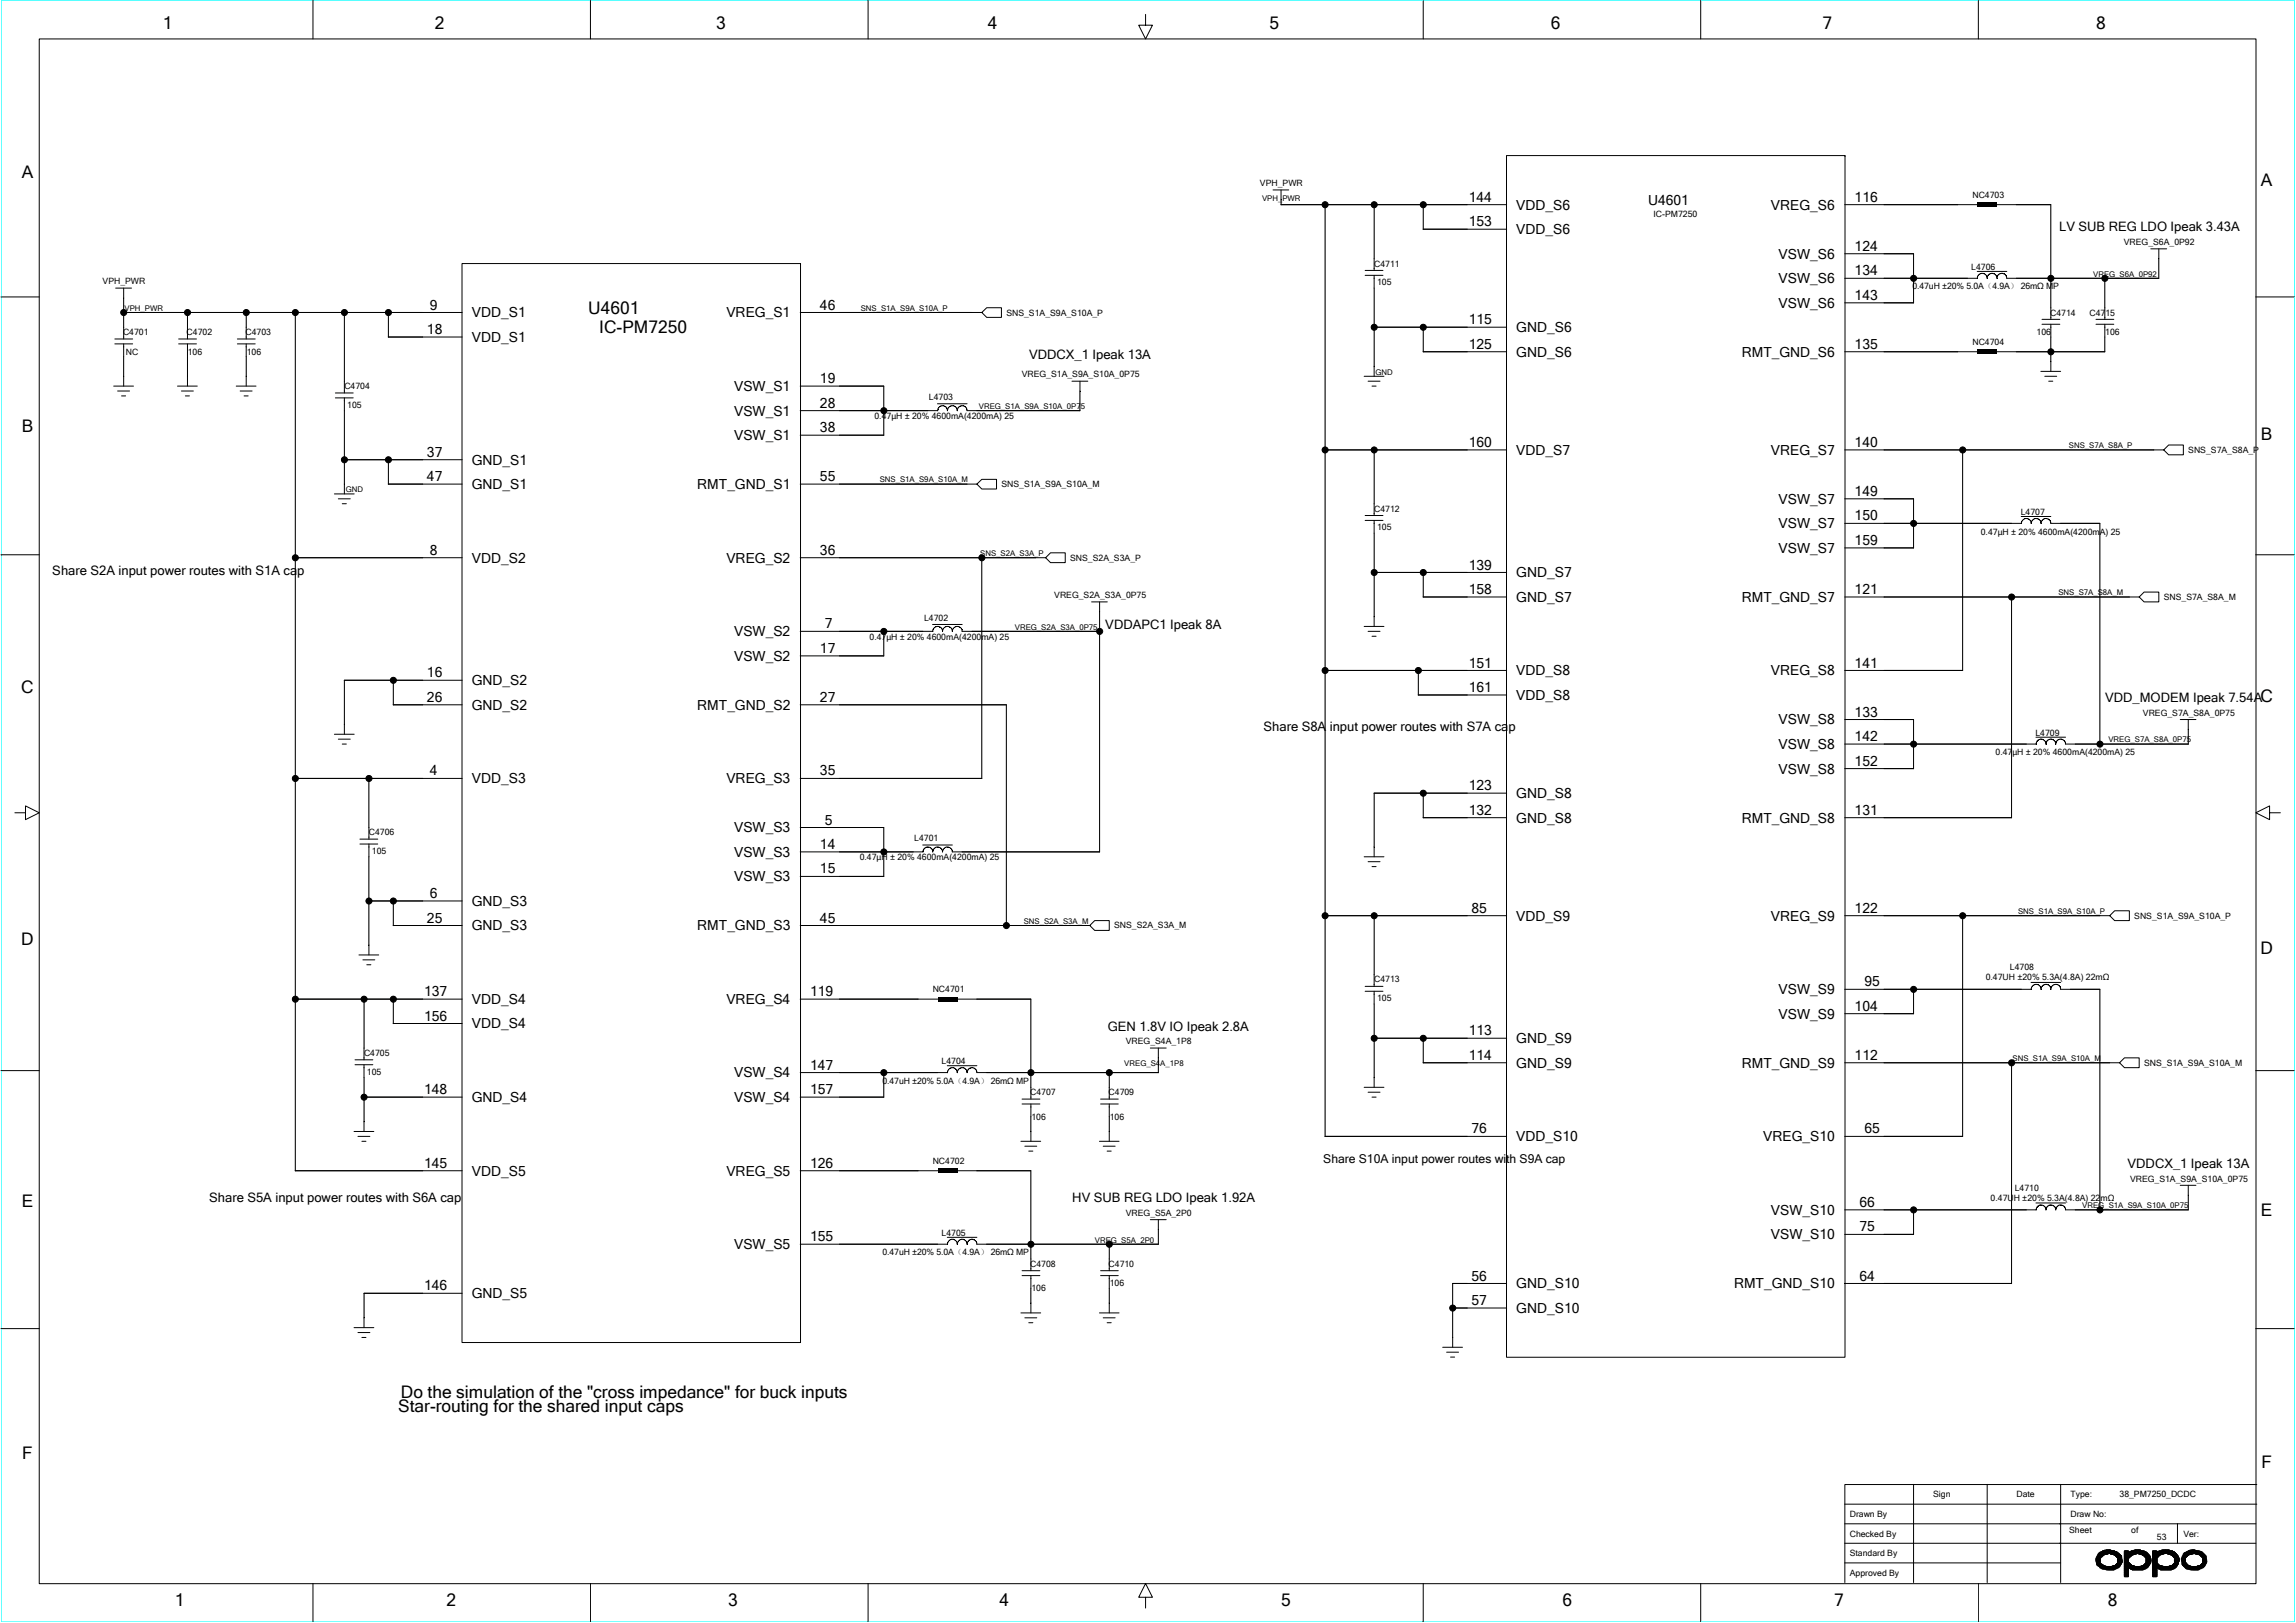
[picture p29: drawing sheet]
<svg xmlns="http://www.w3.org/2000/svg" width="297mm" height="210mm" viewBox="0 0 297 210" stroke-linecap="round" stroke-linejoin="round" font-family="sans-serif">
<defs><g id="words">
<g font-size="2.2">
<text x="21.1" y="3.8">1</text>
<text x="56.2" y="3.8">2</text>
<text x="92.7" y="3.8">3</text>
<text x="127.8" y="3.8">4</text>
<text x="164.2" y="3.8">5</text>
<text x="200.6" y="3.8">6</text>
<text x="235.8" y="3.8">7</text>
<text x="271.2" y="3.8">8</text>
<text x="2.8" y="23">A</text>
<text x="292.5" y="24.1">A</text>
<text x="76.1" y="40.6">U4601</text>
<text x="77.5" y="43.1">IC-PM7250</text>
<text x="2.8" y="55.8">B</text>
<text x="292.5" y="57">B</text>
<text x="2.7" y="89.7">C</text>
<text x="292.4" y="90.8">C</text>
<text x="2.7" y="122.3">D</text>
<text x="292.4" y="123.5">D</text>
<text x="2.8" y="156.2">E</text>
<text x="292.5" y="157.3">E</text>
<text x="51.5" y="182.7">Star-routing for the shared input caps</text>
<text x="51.9" y="180.8">Do the simulation of the &quot;cross impedance&quot; for buck inputs</text>
<text x="2.9" y="188.8">F</text>
<text x="292.6" y="189.9">F</text>
<text x="22.6" y="207.8">1</text>
<text x="57.8" y="207.8">2</text>
<text x="94.2" y="207.8">3</text>
<text x="129.3" y="207.8">4</text>
<text x="165.7" y="207.8">5</text>
<text x="202.2" y="207.8">6</text>
<text x="237.3" y="207.8">7</text>
<text x="272.7" y="207.8">8</text>
</g>
<g font-size="1.8">
<text x="190" y="29.3">153</text>
<text x="190" y="26.1">144</text>
<text x="196.2" y="27.1">VDD_S6</text>
<text x="213.2" y="26.5">U4601</text>
<text x="229.1" y="27.1">VREG_S6</text>
<text x="239.9" y="26.1">116</text>
<text x="196.2" y="30.3">VDD_S6</text>
<text x="230.1" y="33.5">VSW_S6</text>
<text x="239.9" y="35.6">134</text>
<text x="239.9" y="32.4">124</text>
<text x="55.6" y="40">9</text>
<text x="61" y="41.1">VDD_S1</text>
<text x="94" y="41.1">VREG_S1</text>
<text x="106.1" y="40">46</text>
<text x="190" y="42">115</text>
<text x="230.1" y="36.6">VSW_S6</text>
<text x="230.1" y="39.8">VSW_S6</text>
<text x="239.9" y="38.8">143</text>
<text x="55.2" y="43.2">18</text>
<text x="61" y="44.2">VDD_S1</text>
<text x="190" y="45.1">125</text>
<text x="196.2" y="43">GND_S6</text>
<text x="196.2" y="46.1">GND_S6</text>
<text x="225.3" y="46.1">RMT_GND_S6</text>
<text x="239.9" y="45.1">135</text>
<text x="95" y="50.6">VSW_S1</text>
<text x="95" y="53.8">VSW_S1</text>
<text x="106.1" y="52.7">28</text>
<text x="106.1" y="49.6">19</text>
<text x="55.2" y="59.1">37</text>
<text x="95" y="56.9">VSW_S1</text>
<text x="106.1" y="55.9">38</text>
<text x="190" y="57.8">160</text>
<text x="196.2" y="58.8">VDD_S7</text>
<text x="229.1" y="58.8">VREG_S7</text>
<text x="239.9" y="57.8">140</text>
<text x="55.2" y="62.3">47</text>
<text x="61" y="60.1">GND_S1</text>
<text x="61" y="63.3">GND_S1</text>
<text x="90.2" y="63.3">RMT_GND_S1</text>
<text x="106.1" y="62.3">55</text>
<text x="230.1" y="65.2">VSW_S7</text>
<text x="239.9" y="64.2">149</text>
<text x="55.6" y="71.8">8</text>
<text x="106.1" y="71.8">36</text>
<text x="230.1" y="68.3">VSW_S7</text>
<text x="230.1" y="71.5">VSW_S7</text>
<text x="239.9" y="70.5">159</text>
<text x="239.9" y="67.3">150</text>
<text x="61" y="72.8">VDD_S2</text>
<text x="94" y="72.8">VREG_S2</text>
<text x="190" y="76.9">158</text>
<text x="190" y="73.7">139</text>
<text x="196.2" y="74.7">GND_S7</text>
<text x="196.2" y="77.9">GND_S7</text>
<text x="225.3" y="77.9">RMT_GND_S7</text>
<text x="239.9" y="76.9">121</text>
<text x="95" y="82.3">VSW_S2</text>
<text x="106.7" y="81.3">7</text>
<text x="55.2" y="87.6">16</text>
<text x="61" y="88.6">GND_S2</text>
<text x="95" y="85.5">VSW_S2</text>
<text x="106.1" y="84.5">17</text>
<text x="190" y="89.5">161</text>
<text x="190" y="86.4">151</text>
<text x="196.2" y="87.4">VDD_S8</text>
<text x="229.1" y="87.4">VREG_S8</text>
<text x="239.9" y="86.4">141</text>
<text x="55.2" y="90.8">26</text>
<text x="61" y="91.8">GND_S2</text>
<text x="90.2" y="91.8">RMT_GND_S2</text>
<text x="106.1" y="90.8">27</text>
<text x="196.2" y="90.6">VDD_S8</text>
<text x="230.1" y="93.7">VSW_S8</text>
<text x="239.9" y="95.9">142</text>
<text x="239.9" y="92.7">133</text>
<text x="55.6" y="100.3">4</text>
<text x="61" y="101.3">VDD_S3</text>
<text x="94" y="101.3">VREG_S3</text>
<text x="106.1" y="100.3">35</text>
<text x="230.1" y="96.9">VSW_S8</text>
<text x="230.1" y="100.1">VSW_S8</text>
<text x="239.9" y="99.1">152</text>
<text x="95" y="107.7">VSW_S3</text>
<text x="106.7" y="106.7">5</text>
<text x="190" y="105.4">132</text>
<text x="190" y="102.2">123</text>
<text x="196.2" y="103.3">GND_S8</text>
<text x="196.2" y="106.4">GND_S8</text>
<text x="225.3" y="106.4">RMT_GND_S8</text>
<text x="239.9" y="105.4">131</text>
<text x="95" y="110.8">VSW_S3</text>
<text x="106.1" y="113">15</text>
<text x="106.1" y="109.8">14</text>
<text x="55.2" y="119.4">25</text>
<text x="55.6" y="116.2">6</text>
<text x="61" y="117.2">GND_S3</text>
<text x="95" y="114">VSW_S3</text>
<text x="106.1" y="119.4">45</text>
<text x="190.4" y="118.1">85</text>
<text x="196.2" y="119.1">VDD_S9</text>
<text x="229.1" y="119.1">VREG_S9</text>
<text x="239.9" y="118.1">122</text>
<text x="61" y="120.4">GND_S3</text>
<text x="90.2" y="120.4">RMT_GND_S3</text>
<text x="54.9" y="128.9">137</text>
<text x="61" y="129.9">VDD_S4</text>
<text x="94" y="129.9">VREG_S4</text>
<text x="104.8" y="128.9">119</text>
<text x="230.1" y="128.6">VSW_S9</text>
<text x="230.1" y="131.8">VSW_S9</text>
<text x="239.9" y="130.8">104</text>
<text x="241.2" y="127.6">95</text>
<text x="54.9" y="132">156</text>
<text x="61" y="133.1">VDD_S4</text>
<text x="190" y="137.1">114</text>
<text x="190" y="133.9">113</text>
<text x="196.2" y="135">GND_S9</text>
<text x="239.9" y="137.1">112</text>
<text x="54.9" y="141.6">148</text>
<text x="61" y="142.6">GND_S4</text>
<text x="95" y="139.4">VSW_S4</text>
<text x="95" y="142.6">VSW_S4</text>
<text x="104.8" y="141.6">157</text>
<text x="104.8" y="138.4">147</text>
<text x="196.2" y="138.1">GND_S9</text>
<text x="225.3" y="138.1">RMT_GND_S9</text>
<text x="190.4" y="146.6">76</text>
<text x="196.2" y="147.7">VDD_S10</text>
<text x="228.1" y="147.7">VREG_S10</text>
<text x="241.2" y="146.6">65</text>
<text x="54.9" y="151.1">145</text>
<text x="61" y="152.1">VDD_S5</text>
<text x="94" y="152.1">VREG_S5</text>
<text x="104.8" y="151.1">126</text>
<text x="95" y="161.6">VSW_S5</text>
<text x="104.8" y="160.6">155</text>
<text x="229.1" y="157.2">VSW_S10</text>
<text x="229.1" y="160.3">VSW_S10</text>
<text x="240.6" y="159.3">75</text>
<text x="240.6" y="156.1">66</text>
<text x="54.9" y="166.9">146</text>
<text x="61" y="168">GND_S5</text>
<text x="190.4" y="165.7">56</text>
<text x="196.2" y="166.7">GND_S10</text>
<text x="224.3" y="166.7">RMT_GND_S10</text>
<text x="240.6" y="165.7">64</text>
<text x="190.4" y="168.8">57</text>
<text x="196.2" y="169.9">GND_S10</text>
</g>
<g font-size="1.7">
<text x="266.4" y="29.9">LV SUB REG LDO Ipeak 3.43A</text>
<text x="133.1" y="46.4">VDDCX_1 Ipeak 13A</text>
<text x="6.8" y="74.3">Share S2A input power routes with S1A cap</text>
<text x="143" y="81.3">VDDAPC1 Ipeak 8A</text>
<text x="163.5" y="94.6">Share S8A input power routes with S7A cap</text>
<text x="272.3" y="90.8">VDD_MODEM Ipeak 7.54A</text>
<text x="143.3" y="133.3">GEN 1.8V IO Ipeak 2.8A</text>
<text x="27.1" y="155.5">Share S5A input power routes with S6A cap</text>
<text x="138.7" y="155.5">HV SUB REG LDO Ipeak 1.92A</text>
<text x="275.2" y="151.1">VDDCX_1 Ipeak 13A</text>
</g>
<text font-size="1.6" x="171.2" y="150.5">Share S10A input power routes with S9A cap</text>
<g font-size="1.1">
<text x="163" y="24.1">VPH_PWR</text>
<text x="213.9" y="28.1">IC-PM7250</text>
<text x="255.2" y="25.6">NC4703</text>
<text x="177.8" y="34.5">C4711</text>
<text x="255" y="34.9">L4706</text>
<text x="274.8" y="31.7">VREG_S6A_0P92</text>
<text x="13.3" y="36.8">VPH_PWR</text>
<text x="130.2" y="40.8">SNS_S1A_S9A_S10A_P</text>
<text x="178.2" y="36.9">105</text>
<text x="247.4" y="37.4">0.47uH ±20% 5.0A（4.9A） 26mΩ MP</text>
<text x="265.2" y="40.8">C4714</text>
<text x="270.3" y="40.8">C4715</text>
<text x="15.9" y="43.3">C4701</text>
<text x="16.3" y="45.9">NC</text>
<text x="24.1" y="43.3">C4702</text>
<text x="24.3" y="45.9">106</text>
<text x="31.8" y="43.3">C4703</text>
<text x="31.9" y="45.9">106</text>
<text x="255.2" y="44.6">NC4704</text>
<text x="263.5" y="43.3">106</text>
<text x="272.4" y="43.3">106</text>
<text x="44.6" y="50.3">C4704</text>
<text x="44.9" y="52.7">105</text>
<text x="120.2" y="51.8">L4703</text>
<text x="132.2" y="48.8">VREG_S1A_S9A_S10A_0P75</text>
<text x="113.1" y="54.2">0.47μH ± 20% 4600mA(4200mA) 25</text>
<text x="283.1" y="58.6">SNS_S7A_S8A_P</text>
<text x="129.6" y="63">SNS_S1A_S9A_S10A_M</text>
<text x="177.8" y="66.2">C4712</text>
<text x="178.2" y="68.6">105</text>
<text x="256.3" y="69.2">0.47μH ± 20% 4600mA(4200mA) 25</text>
<text x="261.4" y="66.7">L4707</text>
<text x="136.4" y="77.4">VREG_S2A_S3A_0P75</text>
<text x="138.4" y="72.6">SNS_S2A_S3A_P</text>
<text x="279.9" y="77.6">SNS_S7A_S8A_M</text>
<text x="112.5" y="82.8">0.47μH ± 20% 4600mA(4200mA) 25</text>
<text x="119.5" y="80.3">L4702</text>
<text x="263.3" y="95.2">L4709</text>
<text x="277.2" y="92.6">VREG_S7A_S8A_0P75</text>
<text x="258.2" y="97.7">0.47μH ± 20% 4600mA(4200mA) 25</text>
<text x="47.7" y="108.1">C4706</text>
<text x="48.1" y="110.5">105</text>
<text x="111.2" y="111.3">0.47μH ± 20% 4600mA(4200mA) 25</text>
<text x="118.3" y="108.8">L4701</text>
<text x="276.1" y="118.9">SNS_S1A_S9A_S10A_P</text>
<text x="144.1" y="120.1">SNS_S2A_S3A_M</text>
<text x="260" y="125.5">L4708</text>
<text x="120.7" y="128.4">NC4701</text>
<text x="177.8" y="127.1">C4713</text>
<text x="178.2" y="129.5">105</text>
<text x="256.9" y="126.8">0.47UH ±20% 5.3A(4.8A) 22mΩ</text>
<text x="47.1" y="136.6">C4705</text>
<text x="121.8" y="137.7">L4704</text>
<text x="145.6" y="135.1">VREG_S4A_1P8</text>
<text x="277.4" y="137.9">SNS_S1A_S9A_S10A_M</text>
<text x="47.5" y="139">105</text>
<text x="114.2" y="140.2">0.47uH ±20% 5.0A（4.9A） 26mΩ MP</text>
<text x="133.3" y="141.7">C4707</text>
<text x="143.4" y="141.7">C4709</text>
<text x="133.4" y="144.9">106</text>
<text x="143.6" y="144.9">106</text>
<text x="120.7" y="150.6">NC4702</text>
<text x="257.5" y="155.3">0.47UH ±20% 5.3A(4.8A) 22mΩ</text>
<text x="260.7" y="154.1">L4710</text>
<text x="275.6" y="152.9">VREG_S1A_S9A_S10A_0P75</text>
<text x="121.8" y="159.9">L4705</text>
<text x="145.6" y="157.3">VREG_S5A_2P0</text>
<text x="114.2" y="162.4">0.47uH ±20% 5.0A（4.9A） 26mΩ MP</text>
<text x="133.3" y="163.9">C4708</text>
<text x="133.4" y="167.1">106</text>
<text x="143.4" y="163.9">C4710</text>
<text x="143.6" y="166.4">106</text>
<text x="239.3" y="196.3">Drawn By</text>
<text x="250.1" y="193.7">Sign</text>
<text x="260.9" y="193.7">Date</text>
<text x="267.9" y="193.7">Type:</text>
<text x="267.9" y="196.3">Draw No:</text>
<text x="274.2" y="193.7">38_PM7250_DCDC</text>
<text x="239.3" y="198.8">Checked By</text>
<text x="239.3" y="201.3">Standard By</text>
<text x="239.3" y="203.9">Approved By</text>
<text x="267.7" y="198.3">Sheet</text>
<text x="275.7" y="198.3">of</text>
<text x="279" y="199.2">53</text>
<text x="282.5" y="198.8">Ver:</text>
</g>
<g font-size="1">
<text x="163.3" y="26">VPH_PWR</text>
<text x="270.8" y="35.8">VREG_S6A_0P92</text>
<text x="16.1" y="40.2">VPH_PWR</text>
<text x="111.4" y="40.2">SNS_S1A_S9A_S10A_P</text>
<text x="126.6" y="52.9">VREG_S1A_S9A_S10A_0P75</text>
<text x="177.9" y="48.5">GND</text>
<text x="267.6" y="58">SNS_S7A_S8A_P</text>
<text x="44.7" y="63.7">GND</text>
<text x="113.8" y="62.4">SNS_S1A_S9A_S10A_M</text>
<text x="126.8" y="71.9">SNS_S2A_S3A_P</text>
<text x="266.3" y="77">SNS_S7A_S8A_M</text>
<text x="131.3" y="81.5">VREG_S2A_S3A_0P75</text>
<text x="272.8" y="96.1">VREG_S7A_S8A_0P75</text>
<text x="132.4" y="119.5">SNS_S2A_S3A_M</text>
<text x="261.1" y="118.3">SNS_S1A_S9A_S10A_P</text>
<text x="145.5" y="137.9">VREG_S4A_1P8</text>
<text x="260.4" y="137.3">SNS_S1A_S9A_S10A_M</text>
<text x="141.6" y="160.8">VREG_S5A_2P0</text>
<text x="269.4" y="156.3">VREG_S1A_S9A_S10A_0P75</text>
</g>
</g></defs>
<path d="M.1 0h296.8v209.8h-296.8z" fill="none" stroke="#0ff" stroke-width=".13"/>
<g fill="none" stroke="#000" stroke-width=".13">
<path d="M5.1 5h286.8v199.9h-286.8zM40.5 .1v4.9M76.4 .1v4.9M112.3 .1v4.9M148.2 1.9v1.4h.9l-.9 1.7-.9-1.7h.9M184.1 .1v4.9M220 .1v4.9M255.9 .1v4.9M.1 38.4h5M15 37.3h2M16 37.3v6.6M59.8 34.1h43.8v139.6h-43.8z"/>
<path d="M103.6 34.1h.1M164.7 24.6h2M165.7 24.6v1.9h29.2M171.4 26.5v120.5h23.5M176.6 35.6h2.3M176.6 35h2.3M177.8 26.5v8.5M177.8 35.6v13.1M184.1 29.7h10.8M184.1 26.5v3.2M194.9 20.1h43.8v155.5h-43.8zM238.7 32.8h8.9v6.4"/>
<path d="M238.7 26.5h17.1M238.7 36h17.1M238.7 39.2h8.9M238.7 20.1h.1M255.8 35.1h3.8M257.1 36a.64 .64 0 0 0-.7-.6 .64 .64 0 0 0-.6 .6M257.6 35.4a.63 .63 0 0 1 .8 .6M257.6 35.4a.6 .6 0 0 0-.5 .6M258.3 26.5h7v14.8M258.9 35.4a.6 .6 0 0 1 .7 .6h19.7M258.9 35.4a.6 .6 0 0 0-.5 .6M272.3 36v5.3"/>
<path d="M278.3 32.2h2M279.3 32.2v3.8M291.8 38.4h5M14.7 50h2.6M14.9 44.5h2.3M14.9 43.9h2.3M15.2 50.6h1.6M15.7 51.2h.6M16 40.4h43.8M16 44.5v5.5M23 50h2.5M23.1 44.5h2.3"/>
<path d="M23.1 43.9h2.3M23.5 50.6h1.5M24 51.2h.5M24.3 40.4v3.5M24.3 44.5v5.5M30.6 50h2.5M30.7 44.5h2.3M30.7 43.9h2.3M31.1 50.6h1.5M31.6 51.2h.5M31.9 40.4v3.5M31.9 44.5v5.5"/>
<path d="M38.2 40.4v111.1M43.4 51.5h2.3M43.4 50.8h2.3M44.5 59.5h15.3M44.6 40.4v10.4M44.6 51.5v12.4M50.2 43.6h9.6M50.2 40.4v3.2M50.2 59.5v3.2M103.5 50h10.8v6.3h-10.8M103.5 40.4h23.5M121.3 52.2h3.8"/>
<path d="M124.4 52.5a.64 .64 0 0 0-.6 .6 .64 .64 0 0 0-.6-.6 .64 .64 0 0 0-.6 .6 .62 .62 0 0 0-.7-.6 .62 .62 0 0 0-.6 .6h-17.8M127 40.4l.7-.6h1.9v1.3h-1.9zM138.7 49.3h2M139.7 49.3v3.8h-14.6a.6 .6 0 0 0-.7-.6M171.4 58.2h23.5M176.5 48.7h2.5M177 49.3h1.5M177.5 50h.5M177.8 42.3h17.1M177.8 58.2v8.5M184.1 45.5h10.8M184.1 42.3v3.2"/>
<path d="M238.7 45.5h17.1M238.7 58.2h41.2M253.9 58.2v28.6M258.3 45.5h14M264 48h2.6M264.2 42h2.3M264.2 41.3h2.3M264.5 48.7h1.6M265 49.3h.6M265.3 42v6M271.2 42h2.3M271.2 41.3h2.3"/>
<path d="M272.3 42v3.5M279.9 58.2l.7-.6h1.9v1.2h-1.9zM.1 71.8h5M38.2 72.2h21.6M43.3 63.9h2.5M43.8 64.5h1.5M44.3 65.2h.5M50.2 62.6h9.6M103.5 62.6h22.9M103.5 72.2h31.8M126.4 62.6l.6-.6h1.9v1.3h-1.9zM127 72.2v28.5h-23.5"/>
<path d="M135.3 72.2l.6-.7h1.9v1.3h-1.9zM141.2 77.9h2.1M142.3 77.9v32.3h-19.1a.64 .64 0 0 0-.6-.6 .64 .64 0 0 0-.7 .6 .64 .64 0 0 0-.6-.6 .64 .64 0 0 0-.6 .6 .62 .62 0 0 0-.7-.6 .62 .62 0 0 0-.6 .6h-15.9M176.6 67.3h2.3M176.6 66.7h2.3M177.8 74.1h17.1M177.8 67.3v13.7M184.1 77.2h10.8M184.1 74.1v3.2M238.7 64.5h8.9v6.4h-8.9M238.7 67.7h22.8a.64 .64 0 0 1 .6-.6 .64 .64 0 0 1 .7 .6 .64 .64 0 0 1 .6-.6 .64 .64 0 0 1 .7 .6 .63 .63 0 0 1 .6-.6 .63 .63 0 0 1 .6 .6h6.4v28.6M238.7 77.2h38.1"/>
<path d="M260.2 77.2v28.6M261.5 66.8h3.8M276.8 77.2l.6-.6h1.9v1.3h-1.9zM291.8 71.8h5M43.3 95h2.5M43.8 95.6h1.5M44.3 96.3h.5M44.5 88h15.3M44.6 88v7M50.9 91.2h8.9M50.9 88v3.2M103.5 91.2h26.7v28.6"/>
<path d="M103.5 81.7h17.2M114.3 81.7v3.2h-10.8M120.6 80.8h3.9M121.2 81l.4 .1a.58 .58 0 0 1 .3 .6M121.2 81l-.1 .1a.64 .64 0 0 0-.4 .6M122.5 81h.2a.62 .62 0 0 1 .5 .7M122.5 81l-.2 .1a.64 .64 0 0 0-.4 .6M123.8 81h.1a.62 .62 0 0 1 .6 .7M123.8 81l-.2 .1a.64 .64 0 0 0-.4 .6M124.5 81.7h17.8M171.4 86.7h23.5M176.5 81h2.5"/>
<path d="M177 81.7h1.5M177.5 82.3h.5M183.5 89.9h11.4M183.5 86.7v3.2M238.7 93.1h8.9v6.4l-8.9-.1M238.7 96.3h24.7M238.7 86.7h15.2M263.4 95.4h3.8M264 95.6l.3 .1a.58 .58 0 0 1 .4 .6M264 95.6a.64 .64 0 0 0-.6 .7M266 96.3a.64 .64 0 0 0-.7-.7 .64 .64 0 0 0-.6 .7M266.5 95.6l.4 .1a.58 .58 0 0 1 .3 .6h15.9"/>
<path d="M266.5 95.6a.64 .64 0 0 0-.5 .7M282.1 93.1h2M283.1 93.1v3.2M1.9 105.2h1.4v-.9l1.8 .9-1.8 .8v-.8M38.2 100.7h21.6M46.6 109.2h2.3M46.6 108.6h2.3M47.7 116.6h12.1M47.7 100.7v7.9M47.7 109.2v14.3M50.9 119.7h8.9M50.9 116.6v3.2"/>
<path d="M103.5 119.7h37.5M103.5 107.1h10.8v6.3h-10.8M119.4 109.3h3.8M141.6 119.1h1.9v1.3h-1.9l-.6-.7zM171.4 118.5h23.5M176.5 110.8h2.5M177 111.5h1.5M177.5 112.1h.5M177.8 102.6h17.1M177.8 102.6v8.2M177.8 118.5v9.1M184.1 105.8h10.8"/>
<path d="M184.1 102.6v3.2M238.7 105.8h21.5M238.7 118.5h34.3M253.9 118.5v28.5h-15.2M272.9 118.5l.7-.7h1.9v1.3h-1.9zM293.6 105.2v-.9l-1.8 .9 1.8 .8v-.8h1.4M.1 138.5h5M38.2 129.3h21.6M45.9 137.8h2.3M45.9 137.1h2.3M46.4 123.5h2.6M46.9 124.2h1.6"/>
<path d="M47.1 129.3v7.8M47.1 137.8v8.6M47.5 124.8h.5M50.9 132.4h8.9M50.9 129.3v3.1M103.5 129.3h17.8M114.3 138.8v3.1h-10.8M122.6 137.9h3.8M123.8 129.3h9.6v12.9M124.4 138.1l.4 .1a.58 .58 0 0 1 .3 .6l.1-.2a.63 .63 0 0 1 .5-.5M124.4 138.1a.68 .68 0 0 0-.6 .7 .62 .62 0 0 0-.6-.7 .62 .62 0 0 0-.6 .7h-19.1M125.7 138.1l.3 .1a.58 .58 0 0 1 .4 .6"/>
<path d="M143.5 138.8v3.4M148.8 135.6h2.1M149.9 135.6v3.2h-23.5M176.6 128.2h2.3M176.6 127.6h2.3M177.8 134.3h17.1M177.8 128.2v12.5M184.1 137.5h10.8M184.1 134.3v3.2M238.7 137.5h35.5M238.7 128h24.1M238.7 131.1h8.9"/>
<path d="M247.6 128v3.2M260.2 137.5v28.6M262.8 127.1h3.8M264.1 128a.64 .64 0 0 0-.7-.6 .64 .64 0 0 0-.6 .6M264.6 127.4a.62 .62 0 0 1 .7 .6M264.6 127.4h-.1a.64 .64 0 0 0-.4 .6M265.9 127.4a.62 .62 0 0 1 .7 .6M265.9 127.4h-.2a.64 .64 0 0 0-.4 .6M266.6 128h5.1v28.5M274.2 137.5l.6-.6h2v1.2h-2zM291.8 138.5h5M38.2 151.5h21.6"/>
<path d="M45.8 146.4h2.6M46.3 147h1.6M46.8 147.7h.5M47.1 141.9h12.7M103.5 151.5h17.8M123.8 151.5h9.6v12.9M132.1 147.7h2.5M132.2 142.8h2.3M132.2 142.2h2.3M132.6 148.3h1.5M133.1 148.9h.5M133.4 142.8v4.9"/>
<path d="M142.2 147.7h2.6M142.4 142.8h2.3M142.4 142.2h2.3M142.7 148.3h1.6M143.2 148.9h.6M143.5 142.8v4.9M148.8 157.8h2.1M149.9 157.8v3.2M176.5 140.7h2.5M177 141.3h1.5M177.5 141.9h.5M238.7 156.5h24.7"/>
<path d="M247.6 156.5v3.2h-8.9M263.4 155.6h3.8M282.1 153.4h2M283.1 153.4v3.1h-15.9a.62 .62 0 0 0-.6-.6 .62 .62 0 0 0-.6 .6 .64 .64 0 0 0-.7-.6 .64 .64 0 0 0-.6 .6 .64 .64 0 0 0-.6-.6 .64 .64 0 0 0-.7 .6M.1 171.9h5M45.8 171.8h2.6M46.3 172.4h1.6M46.8 173h.5M47.1 167.3h12.7M47.1 167.3v4.5M103.5 161h19.1M122.6 160.1h3.8"/>
<path d="M123.8 161a.64 .64 0 0 0-.6-.7 .64 .64 0 0 0-.6 .7M124.4 160.3l.4 .1a.58 .58 0 0 1 .3 .6M124.4 160.3a.68 .68 0 0 0-.6 .7M125.7 160.3l.3 .1a.58 .58 0 0 1 .4 .6M125.7 160.3a.68 .68 0 0 0-.6 .7M126.4 161h23.5M132.1 169.9h2.5M132.2 165h2.3M132.2 164.4h2.3M132.6 170.5h1.5M133.1 171.1h.5M133.4 165v4.9"/>
<path d="M142.2 169.9h2.6M142.4 165h2.3M142.4 164.4h2.3M142.7 170.5h1.6M143.2 171.1h.6M143.5 161v3.4M143.5 165v4.9M186.6 174.3h2.6M187.2 174.9h1.5M187.7 175.6h.5M187.9 166.1h7M187.9 169.2h7"/>
<path d="M187.9 166.1v8.2M238.7 166.1h21.5M291.8 171.9h5M238.7 194.6h53.3M247.6 192v12.7M257.1 192v12.7M266.6 192v12.7M281.7 197.1v2.6M291.8 199.7h-53.1M291.8 197.1h-53.1M292 192.1h-53.3v12.6M40.5 204.9v4.9"/>
<path d="M76.4 204.9v4.9M112.3 204.9v4.9M148.2 206.7h.9l-.9-1.8-.9 1.8h.9v1.3M184.1 204.9v4.9M220 204.9v4.9M238.7 202.2h27.9M255.9 204.9v4.9M271.1 201.6h.7M271.1 201.7h.6M271.1 201.8h.6M271.1 202h.6M271.1 202.1h.6"/>
<path d="M271.3 201.3h.8M271.3 202.3h.6M271.3 202.5h.8M271.3 202.2h.4M271.3 201.4v1.1M271.4 202.6h.8M271.4 202.5v-1.3v1.4h.7M271.5 202.2v.4h.8M271.5 200.9a2.21 2.21 0 0 1 3 .4l.1 .8-.4 .6-.8 .4h-.6l-.9-.1-.6-.5-.1-.8zM271.5 201v1.6v-1.5v.1M271.7 201.6l.5-.4 .6-.3 .8 .3 .4 .4v.6l-.4 .4-.8 .1-.6-.1-.5-.4zM271.7 200.9v1.8"/>
<path d="M271.7 200.8h2.2M271.8 200.8v.7M271.8 202.3v.5M271.9 202.5v.5h1.9M271.9 200.8v.6h-.6M272.1 202.4v.6M272.1 200.7v.5M272.1 200.7h1.4M272.2 200.7v.5h-.8M272.3 202.6v.4M272.3 200.7v.4M272.3 200.6h.8"/>
<path d="M272.4 202.7v.4M272.4 200.7v.4M272.5 203.1h1.1M272.6 202.7v.4M272.6 200.5v.6M272.7 202.7v.4M272.7 200.5v.6h-1.3M272.8 202.7v.4M272.8 200.5v.4M272.9 202.7v.4M272.9 200.5v.4M273.1 202.7v.4"/>
<path d="M273.1 200.5v.6h1.1M273.2 202.7v.4M273.2 200.7v.4M273.3 202.6v.5M273.3 200.7v.4M273.4 202.6h.9M273.4 202.6v.5M273.4 200.7v.4M273.4 201.2h1M273.6 202.6v.4M273.6 200.7v.5M273.7 200.8v.5h.8"/>
<path d="M273.7 202.4v.6h-1.5v-.4M273.8 200.8v.6h.7M273.8 202.3v.5M273.9 201.8h.7M273.9 202h.7M273.9 202.1h.7M273.9 202.2h.6M273.9 201.7h.6M274 202.2v.6M274 200.8v.8h.5M274 200.9h-2.5M274.1 200.9v1.9h-2.5"/>
<path d="M274.2 201v1.7h-2.6M274.3 201.2v1.3h-.6M274.5 201.3v1h-.7M274.8 200.8h2.8M274.8 200.9h3M274.8 203h.6M274.8 203.1h.6M274.8 200.7h.6M274.8 203.2h.6M274.8 203.3h.6M274.8 203.5h.6M274.8 203.6h.6"/>
<path d="M274.8 203.7h.6M274.8 203.9h.6M274.8 201.2h1.2M274.8 202.6h1.1M274.8 202.5h.9M274.8 202.3h.8M274.8 202.2h.7M274.8 201.6h.6M274.8 201.7h.6M274.8 201.8h.6M274.8 202h.6M274.8 202.1h.6"/>
<path d="M274.8 200.7h.6v.2v-.1h.1a2.27 2.27 0 0 1 2.3 .1 1.03 1.03 0 0 1 .2 1.6l-.2 .3-.5 .3h-1.4l-.5-.3v1.2h-.6zM274.8 200.7v3.3M275 200.7v3.3M275.1 200.7v3.3M275.2 200.7v3.3M275.4 201.6l.5-.4 .6-.3 .8 .3 .3 .4v.6l-.3 .4-.8 .1-.6-.1-.5-.4zM275.4 200.7v3.3h-.6M275.5 200.8v.8M275.5 202.2v.6M275.6 200.8v.6h-.8M275.6 202.3v.7h2M275.7 200.7h1.7"/>
<path d="M275.7 200.7v.6h-.9M275.7 202.4v.6M275.9 200.7v.5M275.9 202.6v.5h1.4v-.5M276 200.7v.4M276 202.6v.5M276.1 202.6v.5M276.1 200.5v.6M276.2 200.6h.7M276.2 202.7v.4M276.2 200.5v.6h-1.4M276.4 202.7v.4"/>
<path d="M276.4 200.5v.6M276.5 202.7v.4M276.5 200.5v.4M276.6 202.7v.4M276.6 200.5v.6M276.7 201.1h1.2M276.8 202.7v.4M276.8 200.5v.6M276.9 202.7v.4M276.9 200.5v.6M277 202.6v.5M277 200.7v.4"/>
<path d="M277.1 201.2h.9v1.4M277.1 202.6h.8M277.1 202.6v.5M277.1 200.7v.4M277.3 200.7v.5M277.4 202.5h.6M277.4 202.4v.6M277.4 200.7v.6h.7v1h-.6M277.5 202.3v.7M277.5 200.8v.6h.6M277.6 202.2h.7M277.6 201.7h.7"/>
<path d="M277.6 201.8h.7M277.6 202.1h.7M277.6 202.2v.6M277.6 200.8v.8h.5M277.8 200.9v1.9h-3M277.9 201v1.7h-3.1M278.3 201.8v.2h-.7M278.5 203h.5M278.5 203.1h.5M278.5 203.2h.5M278.5 203.3h.5M278.5 203.5h.5"/>
<path d="M278.5 203.6h.5M278.5 203.7h.5M278.5 203.9h.5M278.5 200.9h3M278.5 200.8h2.8M278.5 200.7h.5M278.5 201.2h1M278.5 202.6h1M278.5 202.5h.8M278.5 202.3h.7M278.5 202.2h.5M278.5 201.6h.5"/>
<path d="M278.5 201.7h.5M278.5 201.8h.5M278.5 202h.5M278.5 202.1h.5M278.5 200.7h.5v.2v-.1h.2a2.17 2.17 0 0 1 2.4 .3l.1 .2a.49 .49 0 0 1 .1 .8v.2a1.37 1.37 0 0 1-.9 .8h-1.4l-.5-.3v1.2h-.5zM278.5 200.7v3.3M278.7 200.7v3.3M278.8 200.7v3.3M278.9 200.7v3.3M279 200.7v3.3h-.5M279.2 202.3v.5M279.2 200.8v.6h-.7"/>
<path d="M279.3 202.4v.6h2M279.3 200.7v.6h-.8M279.4 200.7h1.7M279.4 202.6v.4M279.4 200.7v.5M279.4 201.2l.8-.3 .7 .3 .4 .4v.6l-.4 .4-.7 .1-.8-.1-.4-.4v-.6zM279.5 202.6v.5M279.5 200.7v.4M279.7 202.6v.5M279.7 200.5v.6M279.8 202.6v.5M279.8 200.5v.6h-1.3"/>
<path d="M279.9 202.7v.4M279.9 200.5v.6M280.1 202.7v.4M280.1 200.5v.4M280.2 202.7v.4M280.2 200.5v.4M280.3 202.7v.4M280.3 200.5v.4M280.4 201.1h1.2M280.4 202.7v.4M280.4 200.5v.6M280.6 202.7v.4"/>
<path d="M280.6 200.5v.6M280.7 202.6v.5M280.7 200.5v.6M280.8 201.2h.9v1.4M280.8 202.6v.5M280.8 200.7v.4M280.8 202.6h.8M280.9 202.6v.5h-1.4M280.9 200.7v.5M281 202.5h.7M281.1 202.4v.6M281.1 200.7v.6h.7v1h-.6"/>
<path d="M281.2 202.3v.7M281.2 200.8v.6h.6M281.3 201.6h.7M281.3 201.7h.7M281.3 201.8h.7M281.3 202h.7M281.3 202.2h.6M281.3 202.1h.5M281.3 200.8v2M281.4 200.9v1.9h-2.9M281.6 201v1.7h-3.1M282.2 201.7h.5"/>
<path d="M282.2 201.8h.5M282.2 202h.5M282.3 201.6h.4M282.3 202.3h.6M282.3 202.2h.4M282.3 201.3v1.2h.7M282.3 202.1h.4M282.4 201.2h.8M282.5 201v1.6h.7M282.6 200.9h2.4M282.6 200.9v1.8h2.5v-1.7M282.6 200.9a2.03 2.03 0 0 1 2.8 .4l.1 .8-.4 .6-.8 .4-1.5-.1-.5-.5-.1-.8z"/>
<path d="M282.7 201.6l.4-.4 .7-.3 .8 .3 .4 .4v.6a1.52 1.52 0 0 1-2.3 0zM282.7 200.9v1.9h2.3M282.8 200.8h2.1M282.8 202.2v.8h1.8v-.4M282.8 200.8v.6h-.5M283 202.3v.7M283 200.8v.5h-.6M283.1 200.7h1.2M283.1 202.4v.6M283.1 200.7v.5M283.2 202.6v.4M283.2 200.7v.4"/>
<path d="M283.3 200.6h.7M283.3 202.6v.5M283.3 200.7v.4M283.5 200.7v.4M283.6 202.7v.4M283.6 200.5v.6h-1M283.7 202.7v.4M283.7 200.5v.6M283.8 202.7v.4M283.8 200.5v.4M284 202.7v.4M284 200.5v.6"/>
<path d="M284.1 201.1h1M284.1 200.7v.4M284.1 202.7v.4M284.2 200.7v.4M284.2 202.7v.4M284.3 200.7v.4M284.3 202.6v.5M284.5 200.7v.4M284.5 202.6v.5h-1v-.4M284.6 201.2h.6v1.4h-.9M284.6 200.7v.5M284.7 202.5h.5"/>
<path d="M284.7 200.8v.5h.7v1h-.6M284.7 202.4v.6M284.9 200.8v.6h.5M284.9 202.3v.5M285 201.8h.5M285 202h.5M285 202.1h.5M285 202.2h.4M285 201.6h.4M285 201.7h.4M285 200.9v1.9"/>
<circle cx="171.4" cy="26.5" r=".39"/>
<circle cx="177.8" cy="26.5" r=".39"/>
<circle cx="184.1" cy="26.5" r=".39"/>
<circle cx="247.6" cy="36" r=".39"/>
<circle cx="265.3" cy="36" r=".39"/>
<circle cx="272.3" cy="36" r=".39"/>
<circle cx="16" cy="40.4" r=".39"/>
<circle cx="24.3" cy="40.4" r=".39"/>
<circle cx="31.9" cy="40.4" r=".39"/>
<circle cx="38.2" cy="40.4" r=".39"/>
<circle cx="44.6" cy="40.4" r=".39"/>
<circle cx="44.6" cy="59.5" r=".39"/>
<circle cx="50.3" cy="40.4" r=".39"/>
<circle cx="50.3" cy="59.5" r=".39"/>
<circle cx="114.3" cy="53.1" r=".39"/>
<circle cx="171.4" cy="58.2" r=".39"/>
<circle cx="177.8" cy="42.3" r=".39"/>
<circle cx="177.8" cy="58.2" r=".39"/>
<circle cx="184.1" cy="42.3" r=".39"/>
<circle cx="253.9" cy="58.2" r=".39"/>
<circle cx="265.3" cy="45.5" r=".39"/>
<circle cx="38.2" cy="72.2" r=".39"/>
<circle cx="127" cy="72.2" r=".39"/>
<circle cx="177.8" cy="74.1" r=".39"/>
<circle cx="184.1" cy="74.1" r=".39"/>
<circle cx="247.6" cy="67.7" r=".39"/>
<circle cx="260.3" cy="77.2" r=".39"/>
<circle cx="50.9" cy="88" r=".39"/>
<circle cx="114.3" cy="81.7" r=".39"/>
<circle cx="142.3" cy="81.7" r=".39"/>
<circle cx="171.4" cy="86.7" r=".39"/>
<circle cx="183.5" cy="86.7" r=".39"/>
<circle cx="247.6" cy="96.3" r=".39"/>
<circle cx="271.7" cy="96.3" r=".39"/>
<circle cx="38.2" cy="100.7" r=".39"/>
<circle cx="47.7" cy="100.7" r=".39"/>
<circle cx="47.7" cy="116.6" r=".39"/>
<circle cx="50.9" cy="116.6" r=".39"/>
<circle cx="114.3" cy="110.2" r=".39"/>
<circle cx="130.2" cy="119.7" r=".39"/>
<circle cx="171.4" cy="118.5" r=".39"/>
<circle cx="177.8" cy="118.5" r=".39"/>
<circle cx="184.1" cy="102.6" r=".39"/>
<circle cx="253.9" cy="118.5" r=".39"/>
<circle cx="38.2" cy="129.3" r=".39"/>
<circle cx="47.1" cy="129.3" r=".39"/>
<circle cx="50.9" cy="129.3" r=".39"/>
<circle cx="114.3" cy="138.8" r=".39"/>
<circle cx="133.4" cy="138.8" r=".39"/>
<circle cx="143.5" cy="138.8" r=".39"/>
<circle cx="177.8" cy="134.3" r=".39"/>
<circle cx="184.1" cy="134.3" r=".39"/>
<circle cx="247.6" cy="128" r=".39"/>
<circle cx="260.3" cy="137.5" r=".39"/>
<circle cx="47.1" cy="142" r=".39"/>
<circle cx="247.6" cy="156.5" r=".39"/>
<circle cx="271.7" cy="156.5" r=".39"/>
<circle cx="133.4" cy="161" r=".39"/>
<circle cx="143.5" cy="161" r=".39"/>
<circle cx="187.9" cy="169.2" r=".39"/>
</g>
<g fill="#000">
<path d="M16 38.5v1.9zM165.7 25.8v.7zM255.8 26.2h2.6v.6h-2.6zM16 40.4v1.9zM24.3 40.4v1.9zM31.9 40.4v1.9zM255.8 45.3h2.6v.5h-2.6zM265.3 43.6v1.9zM265.3 45.5v1.3zM272.3 43.6v1.9zM283.1 94.4v1.9zM121.3 129h2.6v.5h-2.6z"/>
<path d="M133.4 138.8v1.9zM143.5 138.8v1.9zM149.9 136.9v1.9zM121.3 151.2h2.6v.5h-2.6zM133.4 144.5v1.9zM143.5 144.5v1.9zM149.9 159.1v1.9zM283.1 154.6v1.9zM133.4 166.7v1.9zM133.4 161v1.9zM143.5 166.7v1.9zM143.5 161v1.9z"/>
<path d="M187.9 169.2h1.9zM187.9 166.1h1.9z"/>
</g>
<g fill="#000">
<circle cx="171.4" cy="26.5" r=".4"/>
<circle cx="177.8" cy="26.5" r=".4"/>
<circle cx="184.1" cy="26.5" r=".4"/>
<circle cx="247.6" cy="36" r=".4"/>
<circle cx="265.3" cy="36" r=".4"/>
<circle cx="272.3" cy="36" r=".4"/>
<circle cx="16" cy="40.4" r=".4"/>
<circle cx="24.3" cy="40.4" r=".4"/>
<circle cx="31.9" cy="40.4" r=".4"/>
<circle cx="38.2" cy="40.4" r=".4"/>
<circle cx="44.6" cy="40.4" r=".4"/>
<circle cx="44.6" cy="59.5" r=".4"/>
<circle cx="50.2" cy="40.4" r=".4"/>
<circle cx="50.2" cy="59.5" r=".4"/>
<circle cx="114.3" cy="53.1" r=".4"/>
<circle cx="171.4" cy="58.2" r=".4"/>
<circle cx="177.8" cy="42.3" r=".4"/>
<circle cx="177.8" cy="58.2" r=".4"/>
<circle cx="184.1" cy="42.3" r=".4"/>
<circle cx="253.9" cy="58.2" r=".4"/>
<circle cx="265.3" cy="45.5" r=".4"/>
<circle cx="38.2" cy="72.2" r=".4"/>
<circle cx="127" cy="72.2" r=".4"/>
<circle cx="177.8" cy="74.1" r=".4"/>
<circle cx="184.1" cy="74.1" r=".4"/>
<circle cx="247.6" cy="67.7" r=".4"/>
<circle cx="260.2" cy="77.2" r=".4"/>
<circle cx="50.9" cy="88" r=".4"/>
<circle cx="114.3" cy="81.7" r=".4"/>
<circle cx="142.3" cy="81.7" r=".4"/>
<circle cx="171.4" cy="86.7" r=".4"/>
<circle cx="183.5" cy="86.7" r=".4"/>
<circle cx="247.6" cy="96.3" r=".4"/>
<circle cx="271.7" cy="96.3" r=".4"/>
<circle cx="38.2" cy="100.7" r=".4"/>
<circle cx="47.7" cy="116.6" r=".4"/>
<circle cx="47.7" cy="100.7" r=".4"/>
<circle cx="50.9" cy="116.6" r=".4"/>
<circle cx="114.3" cy="110.2" r=".4"/>
<circle cx="130.2" cy="119.7" r=".4"/>
<circle cx="171.4" cy="118.5" r=".4"/>
<circle cx="177.8" cy="118.5" r=".4"/>
<circle cx="184.1" cy="102.6" r=".4"/>
<circle cx="253.9" cy="118.5" r=".4"/>
<circle cx="38.2" cy="129.3" r=".4"/>
<circle cx="47.1" cy="129.3" r=".4"/>
<circle cx="50.9" cy="129.3" r=".4"/>
<circle cx="114.3" cy="138.8" r=".4"/>
<circle cx="133.4" cy="138.8" r=".4"/>
<circle cx="143.5" cy="138.8" r=".4"/>
<circle cx="177.8" cy="134.3" r=".4"/>
<circle cx="184.1" cy="134.3" r=".4"/>
<circle cx="247.6" cy="128" r=".4"/>
<circle cx="260.2" cy="137.5" r=".4"/>
<circle cx="47.1" cy="141.9" r=".4"/>
<circle cx="247.6" cy="156.5" r=".4"/>
<circle cx="271.7" cy="156.5" r=".4"/>
<circle cx="133.4" cy="161" r=".4"/>
<circle cx="143.5" cy="161" r=".4"/>
<circle cx="187.9" cy="169.2" r=".4"/>
</g>
<use href="#words"/>
</svg>
